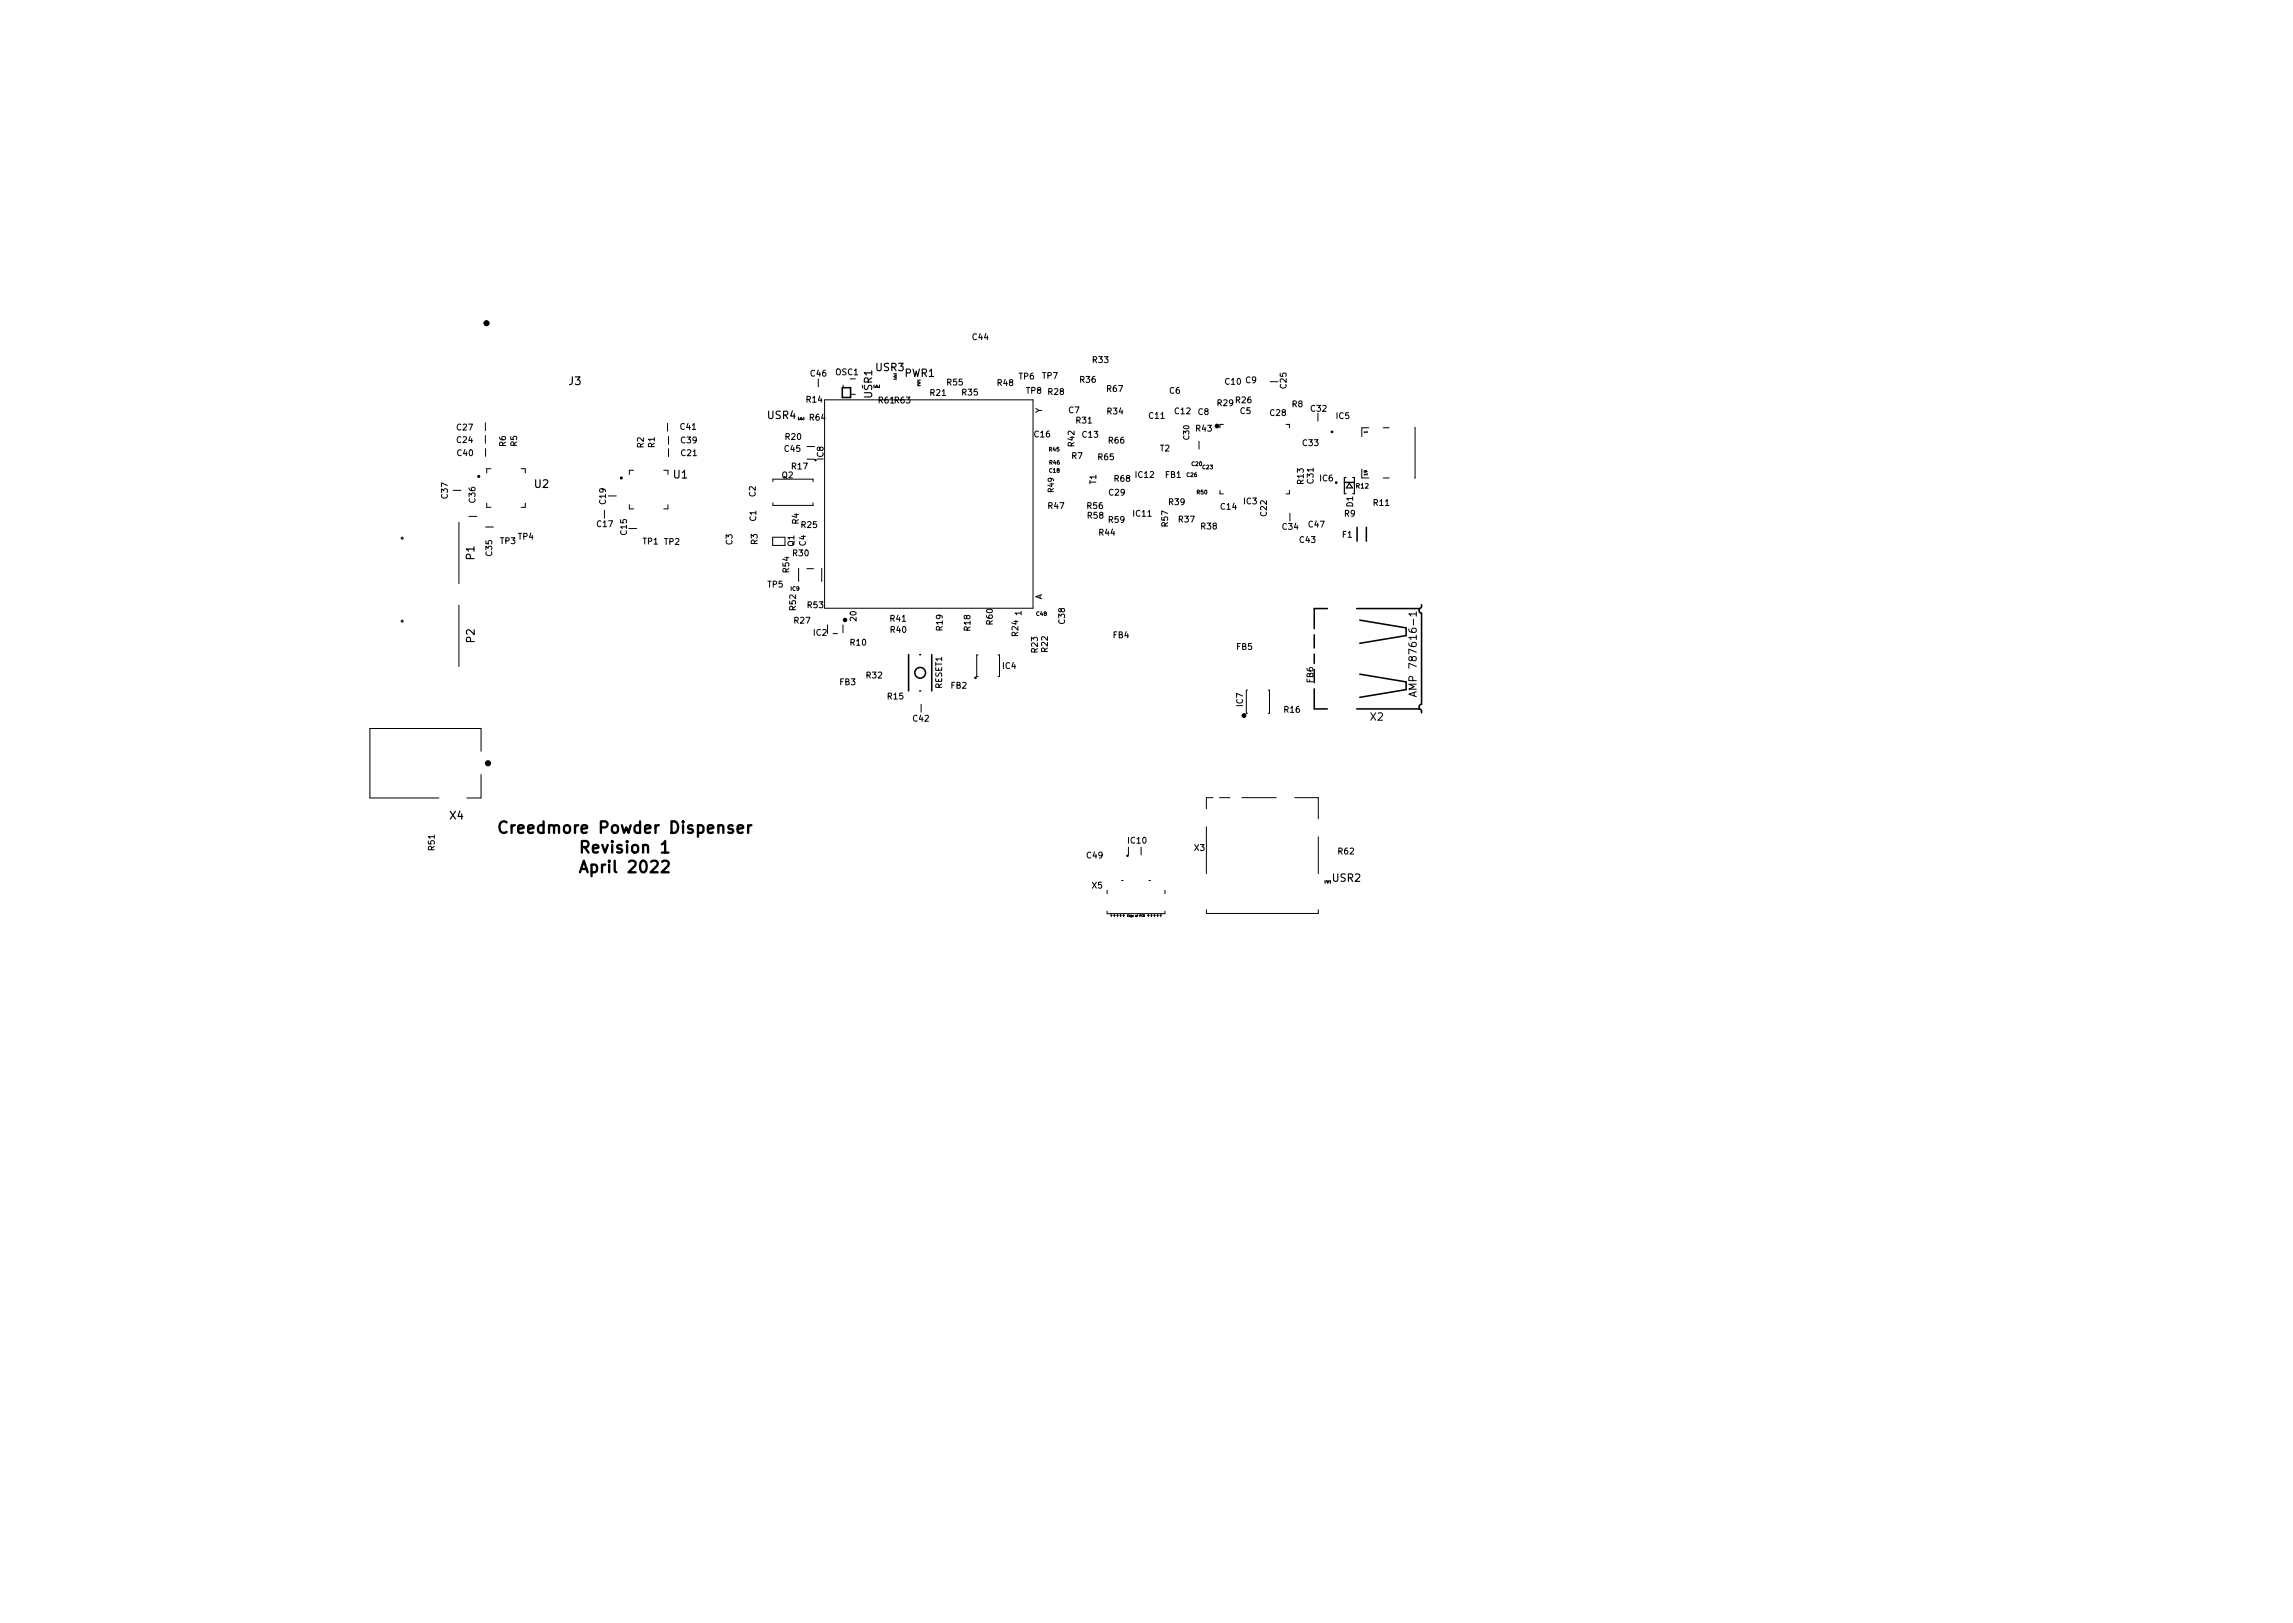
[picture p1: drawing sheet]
<svg xmlns="http://www.w3.org/2000/svg" width="297mm" height="210mm" viewBox="0 0 297 210" stroke-linecap="round" stroke-linejoin="round" font-family="sans-serif">
<defs><g id="words">
<g font-size="2.1">
<text x="66" y="108">Creedmore Powder Dispenser</text>
<text x="75.7" y="110.5">Revision 1</text>
<text x="76" y="113.1">April 2022</text>
</g>
<g font-size="1.4">
<text x="73.7" y="49.9">J3</text>
<text x="69.3" y="63.2">U2</text>
<text x="87.3" y="62">U1</text>
<text x="61.5" y="72.5" transform="rotate(-90 61.5 72.5)">P1</text>
<text x="61.5" y="83.2" transform="rotate(-90 61.5 83.2)">P2</text>
<text x="58.3" y="106.2">X4</text>
</g>
<g font-size="1.3">
<text x="113" y="51.5" transform="rotate(-90 113 51.5)">USR1</text>
<text x="113.5" y="48.1">USR3</text>
<text x="117.2" y="48.8">PWR1</text>
<text x="99.5" y="54.3">USR4</text>
<text x="177.7" y="93.3">X2</text>
<text x="183.5" y="90.4" transform="rotate(-90 183.5 90.4)">AMP 787616-1</text>
<text x="172.6" y="114.2">USR2</text>
</g>
<g font-size="1.1">
<text x="125.8" y="44">C44</text>
<text x="141.4" y="47">R33</text>
<text x="104.7" y="52.1">R14</text>
<text x="104.8" y="48.8">C46</text>
<text x="108.1" y="48.6">OSC1</text>
<text x="114.1" y="52.2">R61R63</text>
<text x="120.3" y="51.3">R21</text>
<text x="122.9" y="49.9">R55</text>
<text x="124.5" y="51.2">R35</text>
<text x="129" y="50">R48</text>
<text x="131.9" y="49.1">TP6</text>
<text x="133.1" y="51">TP8 R28</text>
<text x="134.9" y="49.1">TP7</text>
<text x="135" y="53.5" transform="rotate(-90 135 53.5)">Y</text>
<text x="138.3" y="53.5">C7</text>
<text x="140.2" y="49.6">R36</text>
<text x="143.2" y="50.8">R67</text>
<text x="143.7" y="53.7">R34</text>
<text x="151.7" y="51">C6</text>
<text x="152" y="53.6">C12</text>
<text x="155.4" y="53.7">C8</text>
<text x="157.5" y="52.6">R29</text>
<text x="158.5" y="49.8">C10 C9</text>
<text x="159.9" y="52.2">R26</text>
<text x="160.8" y="53.6">C5</text>
<text x="164.3" y="53.9">C28</text>
<text x="166.6" y="50.5" transform="rotate(-90 166.6 50.5)">C25</text>
<text x="167.5" y="52.7">R8</text>
<text x="169.6" y="53.3">C32</text>
<text x="59" y="55.7">C27</text>
<text x="59" y="57.4">C24</text>
<text x="59" y="59.1">C40</text>
<text x="65.5" y="58" transform="rotate(-90 65.5 58)">R6</text>
<text x="67" y="57.9" transform="rotate(-90 67 57.9)">R5</text>
<text x="83.4" y="58.1" transform="rotate(-90 83.4 58.1)">R2</text>
<text x="84.8" y="58.1" transform="rotate(-90 84.8 58.1)">R1</text>
<text x="88.4" y="55.7">C41</text>
<text x="88.5" y="57.4">C39</text>
<text x="88.5" y="59.1">C21</text>
<text x="101.9" y="58.5">C45</text>
<text x="102" y="57">R20</text>
<text x="104.7" y="54.5">R64</text>
<text x="106.7" y="59.7" transform="rotate(-90 106.7 59.7)">IC8</text>
<text x="133.8" y="56.7">C16</text>
<text x="138.7" y="59.4">R7</text>
<text x="139.2" y="58" transform="rotate(-90 139.2 58)">R42</text>
<text x="139.7" y="54.8">R31</text>
<text x="140" y="56.7">C13</text>
<text x="142.1" y="59.6">R65</text>
<text x="143.9" y="57.4">R66</text>
<text x="149.1" y="54.2">C11</text>
<text x="150.2" y="58.5">T2</text>
<text x="154.8" y="55.9">R43</text>
<text x="168.6" y="57.8">C33</text>
<text x="173.1" y="54.3">IC5</text>
<text x="58" y="64.3" transform="rotate(-90 58 64.3)">C37</text>
<text x="61.6" y="65.3" transform="rotate(-90 61.6 65.3)">C36</text>
<text x="78.5" y="65.1" transform="rotate(-90 78.5 65.1)">C19</text>
<text x="97.9" y="64.2" transform="rotate(-90 97.9 64.2)">C2</text>
<text x="101.2" y="61.9">Q2</text>
<text x="102.8" y="60.8">R17</text>
<text x="135.6" y="65.9">R47</text>
<text x="141.1" y="65.9">R56</text>
<text x="142" y="62.8" transform="rotate(-90 142 62.8)">T1</text>
<text x="143.5" y="64.2">C29</text>
<text x="144.6" y="62.4">R68</text>
<text x="146.9" y="61.9">IC12</text>
<text x="150.8" y="61.9">FB1</text>
<text x="151.7" y="65.4">R39</text>
<text x="160.9" y="65.3">IC3</text>
<text x="168.9" y="62.5" transform="rotate(-90 168.9 62.5)">R13</text>
<text x="170.2" y="62.4" transform="rotate(-90 170.2 62.4)">C31</text>
<text x="171" y="62.3">IC6</text>
<text x="175.3" y="65.5" transform="rotate(-90 175.3 65.5)">D1</text>
<text x="177.7" y="65.5">R11</text>
<text x="64.7" y="70.5">TP3</text>
<text x="67" y="69.9">TP4</text>
<text x="77.1" y="68.3">C17</text>
<text x="81.2" y="69.5" transform="rotate(-90 81.2 69.5)">C15</text>
<text x="83.1" y="70.5">TP1</text>
<text x="85.9" y="70.6">TP2</text>
<text x="94.9" y="70.4" transform="rotate(-90 94.9 70.4)">C3</text>
<text x="98" y="67.6" transform="rotate(-90 98 67.6)">C1</text>
<text x="98.1" y="70.7" transform="rotate(-90 98.1 70.7)">R3</text>
<text x="102.9" y="70.6" transform="rotate(-90 102.9 70.6)">Q1</text>
<text x="103.5" y="67.7" transform="rotate(-90 103.5 67.7)">R4</text>
<text x="104" y="68.4">R25</text>
<text x="104.4" y="70.8" transform="rotate(-90 104.4 70.8)">C4</text>
<text x="141.1" y="67.2">R58</text>
<text x="142.2" y="69.4">R44</text>
<text x="143.9" y="67.7">R59</text>
<text x="146.6" y="66.9">IC11</text>
<text x="151.3" y="68.4" transform="rotate(-90 151.3 68.4)">R57</text>
<text x="152.9" y="67.7">R37</text>
<text x="155.8" y="68.6">R38</text>
<text x="157.9" y="66">C14</text>
<text x="164.1" y="66.6" transform="rotate(-90 164.1 66.6)">C22</text>
<text x="165.9" y="68.6">C34</text>
<text x="168.6" y="70.3">C43</text>
<text x="169.8" y="68.3">C47</text>
<text x="174" y="66.9">R9</text>
<text x="174" y="69.6">F1</text>
<text x="63.7" y="72.2" transform="rotate(-90 63.7 72.2)">C35</text>
<text x="99.3" y="76.1">TP5</text>
<text x="102.2" y="73.9" transform="rotate(-90 102.2 73.9)">R54</text>
<text x="103" y="72">R30</text>
<text x="135" y="77.7" transform="rotate(-90 135 77.7)">A</text>
<text x="103.1" y="79.2" transform="rotate(-90 103.1 79.2)">R52</text>
<text x="103.1" y="80.8">R27</text>
<text x="104.4" y="78.8">R53</text>
<text x="105.2" y="82.3">IC2</text>
<text x="110" y="83.6">R10</text>
<text x="110.9" y="80.2" transform="rotate(-90 110.9 80.2)">20</text>
<text x="115.1" y="80.5">R41</text>
<text x="115.2" y="82">R40</text>
<text x="122.1" y="81.4" transform="rotate(-90 122.1 81.4)">R19</text>
<text x="125.7" y="81.9" transform="rotate(-90 125.7 81.9)">R18</text>
<text x="128.6" y="81.1" transform="rotate(-90 128.6 81.1)">R60</text>
<text x="131.9" y="82.6" transform="rotate(-90 131.9 82.6)">R24</text>
<text x="132.3" y="79.6" transform="rotate(-90 132.3 79.6)">1</text>
<text x="137.9" y="81" transform="rotate(-90 137.9 81)">C38</text>
<text x="144.1" y="82.7">FB4</text>
<text x="108.7" y="88.7">FB3</text>
<text x="112.1" y="87.9">R32</text>
<text x="122" y="89.1" transform="rotate(-90 122 89.1)">RESET1</text>
<text x="123.1" y="89.2">FB2</text>
<text x="129.7" y="86.6">IC4</text>
<text x="134.4" y="84.7" transform="rotate(-90 134.4 84.7)">R23</text>
<text x="135.7" y="84.6" transform="rotate(-90 135.7 84.6)">R22</text>
<text x="160.3" y="84.2">FB5</text>
<text x="170.1" y="88.6" transform="rotate(-90 170.1 88.6)">FB6</text>
<text x="114.8" y="90.6">R15</text>
<text x="118.1" y="93.5">C42</text>
<text x="161" y="91.7" transform="rotate(-90 161 91.7)">IC7</text>
<text x="166.2" y="92.3">R16</text>
<text x="56.3" y="109.9" transform="rotate(-90 56.3 109.9)">R51</text>
<text x="141" y="111.2">C49</text>
<text x="145.9" y="109.3">IC10</text>
<text x="154.6" y="110.2">X3</text>
<text x="173.2" y="110.7">R62</text>
<text x="141.3" y="115.1">X5</text>
</g>
<g font-size="1">
<text x="154" y="56.7" transform="rotate(-90 154 56.7)">C30</text>
<text x="136.5" y="63.9" transform="rotate(-90 136.5 63.9)">R49</text>
</g>
<text font-size=".8" x="175.6" y="63.3">R12</text>
<g font-size=".7">
<text x="135.8" y="58.5">R45</text>
<text x="135.8" y="61.2">C18</text>
<text x="135.8" y="60.2">R46</text>
<text x="153.9" y="61.8">C26</text>
<text x="154.2" y="60.3">C20</text>
<text x="154.9" y="64">R50</text>
<text x="155.9" y="60.8">C23</text>
<text x="102.3" y="76.5">IC9</text>
<text x="134.4" y="79.8">C48</text>
</g>
<g font-size=".5">
<text x="177.1" y="56.1" transform="rotate(-90 177.1 56.1)">1</text>
<text x="177.1" y="61.6" transform="rotate(-90 177.1 61.6)">19</text>
</g>
<text font-size=".3" x="146.1" y="118.8">Edge of PCB</text>
</g></defs>
<path d="M65.6 106.5a.6 .6 0 0 0-.7 0 .6 .6 0 0 0-.2 .8 .56 .56 0 0 0 .3 .5 .56 .56 0 0 0 .6 0M75.1 113l.5-1.5 .5 1.5M85.7 110.5h.9M85.8 111.6l.2-.1h.3a.41 .41 0 0 1 .3 .6l-.9 .9h.9M96.9 106.9v1M97.3 106.9a.38 .38 0 0 0-.4 .3" fill="none" stroke="#000" stroke-width=".3"/>
<g fill="none" stroke="#000" stroke-width=".13">
<path d="M62.9 54.8v1M62.9 56.4v1M62.9 58.1v1M86.5 54.8v1.1M86.6 56.5v1.1M86.6 58.1v1.1M104.5 59.5h1M104.5 57.8h1M106 49.1v1M106.8 51.8h27v27h-27zM109.2 49.9v.4M110.1 49.1h.7"/>
<path d="M110.1 51.1h.7M122.1 51.2h.4M155.3 57.2v1M158.5 55h-.5v.4M164.5 49.4h1.1M166.6 55h.4v.4M170.7 53.5v1.1M177.3 55.4h-.9v1.2M179.2 55.4h.8M183.3 55.4v6.5M58.7 63.5h1M59.4 67.6v8"/>
<path d="M59.4 78.4v7.9M60.7 66.9h1.1M62.9 68.3h1M63 65.2v.5h.6M63.6 60.7h-.6v.6M67.5 60.7h.5v.6M68 65.2v.5h-.5M78.3 66.1v1M78.8 64.2h1M81.5 68.5h1M81.5 65.4v.5h.6M82.1 60.9h-.6v.6"/>
<path d="M86 60.9h.5v.6M86.5 65.4v.5h-.5M100.1 69.6h1.6v1.1h-1.6zM100.1 62.4v-.3h5.2v.3M100.1 65.1v.4h5.2v-.4M103.5 73.7v1.6M104.5 73.7h.9M106.4 73.7v1.6M148.7 66.9h.4M158 63.5v.5h.5M167 63.5v.5h-.4M167.1 66.5v1"/>
<path d="M174.2 62.5h1.2M176.4 60.8v1.1h.9M179.2 61.9h.8M179.5 65.5h.4M183.5 79.5h-1l.3 .3M183.5 79.3v.5M62.3 97.3v-2.9h-14.4v9h9M107.2 81v1.1M107.9 82.1h.6M109.2 81v1M116.9 80.5h.4M119.3 91.3v1"/>
<path d="M126.7 84.8h-.2v2.8h.2M129.3 84.8h.2v2.8h-.2M161.6 89.4h-.1v3h.1M164.3 89.4h.2v3h-.2M183.1 80.2v.8M62.3 100.3v3.1h-1.8M143.4 115.3v.5M143.4 118v.4h7.5v-.4M144 118.5l-.1 .1M144 118.5l.1 .1M144 118.5v.3M144.4 118.5l-.1 .1"/>
<path d="M144.4 118.5l.1 .1M144.4 118.5v.3M144.8 118.5l-.1 .1M144.8 118.5l.1 .1M144.8 118.5v.3M145.2 118.5l-.1 .1M145.2 118.5l.1 .1M145.2 118.5v.3M145.3 114.1h.2M145.6 118.5l-.1 .1M145.6 118.5l.1 .1M145.6 118.5v.3"/>
<path d="M146.2 109.7v1M147.8 109.7v1M148.8 118.5l-.1 .1M148.8 118.5l.1 .1M148.8 118.5v.3M148.8 114.1h.2M149.2 118.5l-.1 .1M149.2 118.5l.1 .1M149.2 118.5v.3M149.6 118.5l-.1 .1M149.6 118.5l.1 .1M149.6 118.5v.3"/>
<path d="M150 118.5l-.1 .1M150 118.5l.1 .1M150 118.5v.3M150.4 118.5l-.1 .1M150.4 118.5l.1 .1M150.4 118.5v.3M150.9 115.3v.5M156.3 107.1v6.1M156.3 117.9v.4h14.5v-.4M157.1 103.3h-.8v1.5M158 103.3h1.3M160.9 103.3h4.4"/>
<path d="M167.7 103.3h3.1v2.8M170.8 108.4v4.8"/>
<circle cx="52.1" cy="69.7" r=".13"/>
<circle cx="52.1" cy="80.5" r=".13"/>
</g>
<g fill="none" stroke="#000" stroke-width=".4">
<circle cx="63" cy="41.9" r=".2"/>
<circle cx="63.2" cy="98.9" r=".2"/>
</g>
<g fill="none" stroke="#000" stroke-width=".2">
<path d="M109.1 50.2h1.1v1.3h-1.1zM172 78.8h-1.7v2.6M175.7 78.8h8.2M175.8 68.3v1.8M177 68.3v1.8M183.9 78.8v.5l.2 .1v11.8l-.2 .2v.4M184.1 78.3v.4l-.2 .1M117.7 84.8v4.7M119.1 89.5h.1M119.1 84.8h.1M120.7 84.8v4.7M170.3 82.2v1.7"/>
<path d="M170.3 84.7v1.2M170.3 89.2v2.6h1.7M175.7 91.8h8.2M176.2 80.3l6 1M176.2 87.3l6 1M182.2 82.3l-6 1M182.2 89.3l-6 1M183.9 91.8l.2 .2v.3"/>
<circle cx="62" cy="61.7" r=".1"/>
<circle cx="80.5" cy="61.9" r=".1"/>
<circle cx="119.2" cy="87.2" r=".69"/>
</g>
<g fill="none" stroke="#000" stroke-width=".15">
<path d="M103.8 54.1l.2 .2h-.4zM104.1 54.1v.3M113.6 49.9l.2 .3h-.4zM113.9 49.9v.3M115.8 49.1h.3M115.8 48.8l.3-.2v.4zM118.9 50h.3M118.9 49.4l.3 .2-.3 .2zM174.4 61.9h-.2v2.1h.2M174.8 62.6l.4 .6h-.8zM175.2 61.9h.2v.6M175.4 62.5v1.5h-.2"/>
<path d="M171.6 114.1v.3M171.8 114.1h.4l-.2 .3z"/>
</g>
<g fill="#000" stroke="#000" stroke-width=".13">
<circle cx="157.7" cy="55.2" r=".24"/>
<circle cx="172.5" cy="55.9" r=".11"/>
<circle cx="173.1" cy="62.5" r=".11"/>
<circle cx="109.5" cy="80.3" r=".23"/>
<circle cx="126.4" cy="87.8" r=".1"/>
<circle cx="161.1" cy="92.7" r=".25"/>
<circle cx="146.1" cy="110.9" r=".09"/>
</g>
<use href="#words"/>
</svg>
